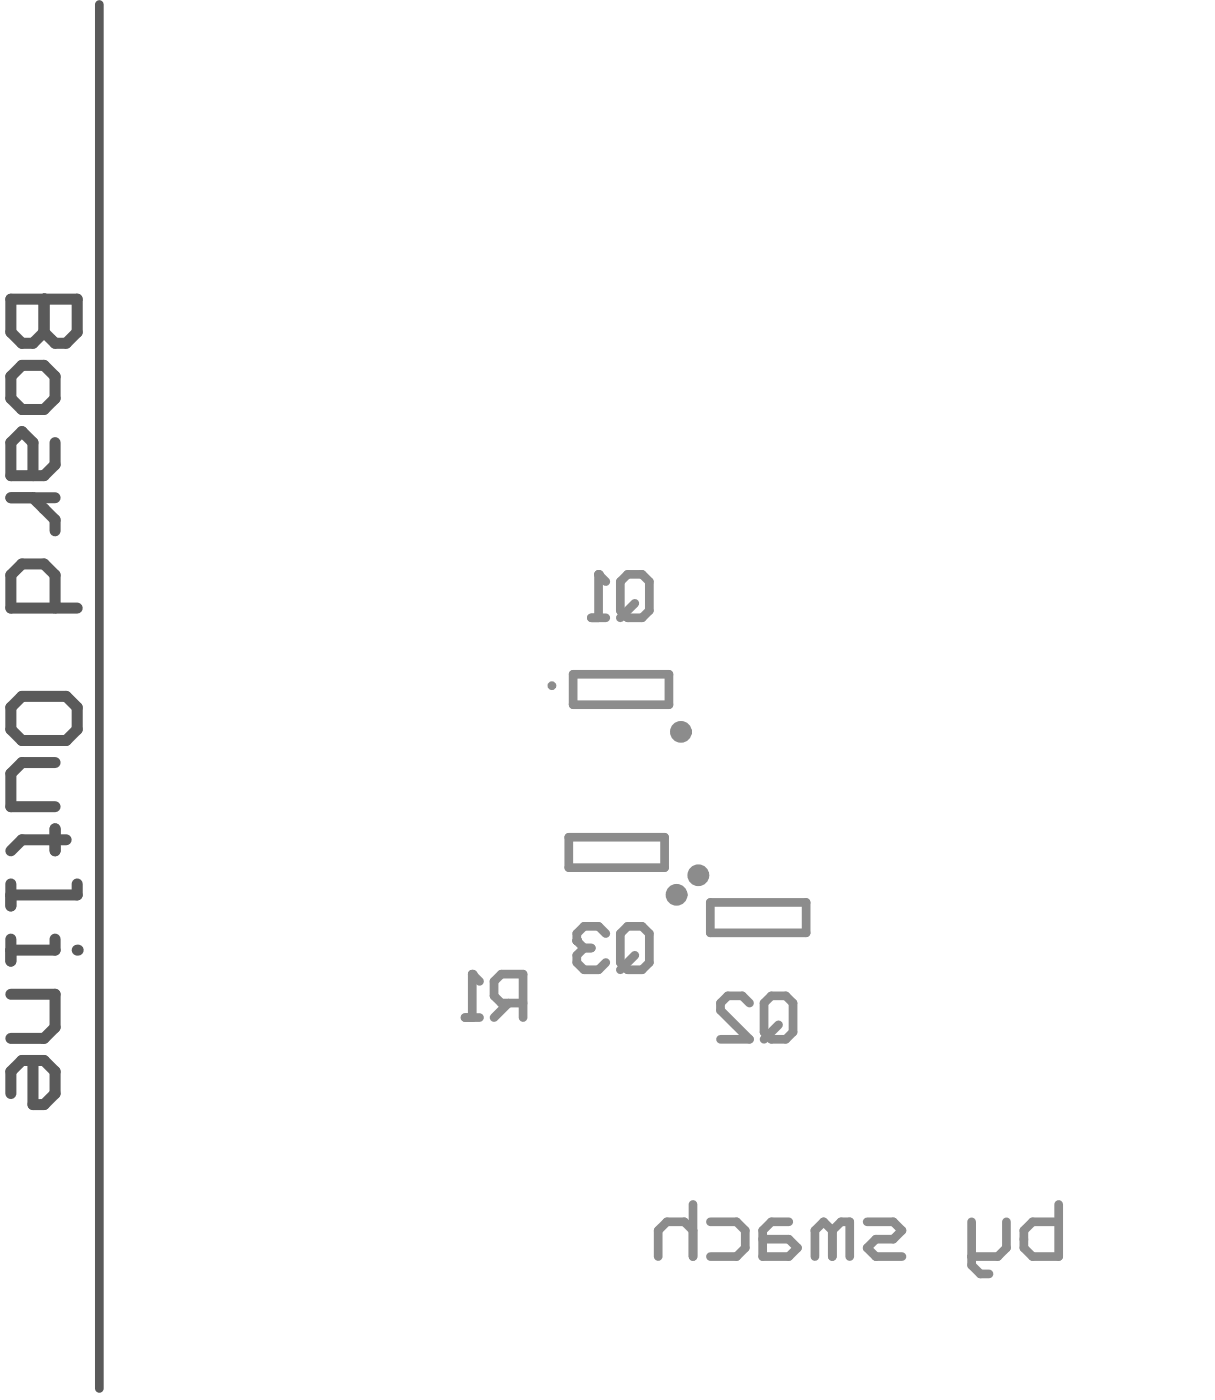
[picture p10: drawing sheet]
<svg xmlns="http://www.w3.org/2000/svg" width="46mm" height="53mm" viewBox="0 0 46 53" stroke-linecap="round" stroke-linejoin="round" font-family="sans-serif">
<path d="M17.7 38.7h.5M18 37.1v1.6M19.3 38.2l-.5 .5M19.9 38.2h-.8l-.3-.3v-.6l.3-.2h.8v1.6M21.6 31.9h3.7v1.1h-3.7zM21.8 25.7h3.6v1.1h-3.6zM27 34.3h3.7v1.2h-3.7z" fill="none" stroke="#8c8c8c" stroke-width=".33"/>
<circle cx="18" cy="37.1" r=".17" fill="#8c8c8c"/>
<path d="M18 37.1l.2 .2M23 35.5l-.2-.3h-.6l-.3 .3v.3M23.6 35.5l.3-.3h.5l.3 .3v1.1l-.3 .3h-.5l-.3-.3zM24.1 36.3l-.5 .6" fill="none" stroke="#8c8c8c" stroke-width=".33"/>
<circle cx="21.9" cy="35.8" r=".17" fill="#8c8c8c"/>
<path d="M21.9 35.8l.3 .3M22.2 36.1h.3M22.2 36.1l-.3 .2v.3l.3 .3h.6l.2-.3M22.5 23.5h.5M22.8 21.9v1.6M23.6 22.1l.3-.2h.5l.3 .2v1.1l-.3 .3h-.5l-.3-.3zM24.1 23l-.5 .5" fill="none" stroke="#8c8c8c" stroke-width=".33"/>
<circle cx="22.8" cy="21.9" r=".17" fill="#8c8c8c"/>
<g fill="none" stroke="#8c8c8c" stroke-width=".33">
<path d="M22.8 21.9l.2 .2M28.5 38.2l-.3-.3h-.5l-.3 .3v.2l1.1 1.1h-1.1M29.1 38.2l.2-.3h.6l.3 .3v1.1l-.3 .2h-.6l-.2-.2zM29.6 39l-.5 .5M26.4 46.8l-.4-.3h-.6l-.4 .3v1M26.4 45.8v2M27 46.5h1l.3 .3v.7l-.3 .3h-1M30 46.5h-.7l-.3 .3v1h1l.3-.3-.3-.3h-1M31.7 46.8l.3-.3h.3v1.3M31.7 46.8v1M31.7 46.8l-.4-.3-.3 .3v1M33 46.5h1l.3 .3-.3 .4h-.7l-.3 .3 .3 .3h1"/>
<path d="M37 46.5v1.6l.3 .4h.3M38.3 46.5v1l-.3 .3h-1M40.3 45.8v2h-1l-.4-.3v-.7l.4-.3h1"/>
</g>
<circle cx="21" cy="26.1" r=".08" fill="none" stroke="#8c8c8c" stroke-width=".17"/>
<g fill="none" stroke="#8c8c8c" stroke-width=".41">
<circle cx="25.7" cy="34" r=".21"/>
<circle cx="25.9" cy="27.8" r=".21"/>
<circle cx="26.6" cy="33.3" r=".21"/>
</g>
<path d="M3.8 .2v52.6" fill="none" stroke="#5a5a5a" stroke-width=".33"/>
<path d="M1.7 11.4v1.2l-.4 .5h-.5l-.4-.5v-1.2h2.5" fill="none" stroke="#5a5a5a" stroke-width=".42"/>
<circle cx="1.7" cy="11.4" r=".21" fill="#5a5a5a"/>
<g fill="none" stroke="#5a5a5a" stroke-width=".42">
<path d="M.4 14.3l.4-.4h.9l.4 .4v.9l-.4 .4h-.9l-.4-.4zM.4 18.9h1.7M1.3 18.9l.8 .9v.4M1.7 11.4v1.2l.4 .5h.4l.4-.5v-1.2M2.1 16.8v.9l-.4 .4h-1.3v-1.3l.4-.4 .5 .4v1.3M.4 26.9l.4-.4h1.7l.4 .4v.9l-.4 .4h-1.7l-.4-.4zM.4 33.6v.9M.4 35.7v.9M2.1 23.1v-1.2l-.4-.4h-.9l-.4 .4v1.2h2.5M2.1 29h-1.3l-.4 .4v1.3h1.7M2.1 31.5v.9M2.1 35.7v.5h-1.7"/>
<path d="M2.5 32h-1.7l-.4 .4M2.9 33.6v.5h-2.5"/>
</g>
<circle cx="2.9" cy="36.2" r=".21" fill="#5a5a5a"/>
<path d="M.4 37.8h1.7v1.3l-.4 .4h-1.3M1.3 40.4v1.6h.4l.4-.4v-.8l-.4-.4h-.9l-.4 .4v.8" fill="none" stroke="#5a5a5a" stroke-width=".42"/>
</svg>
